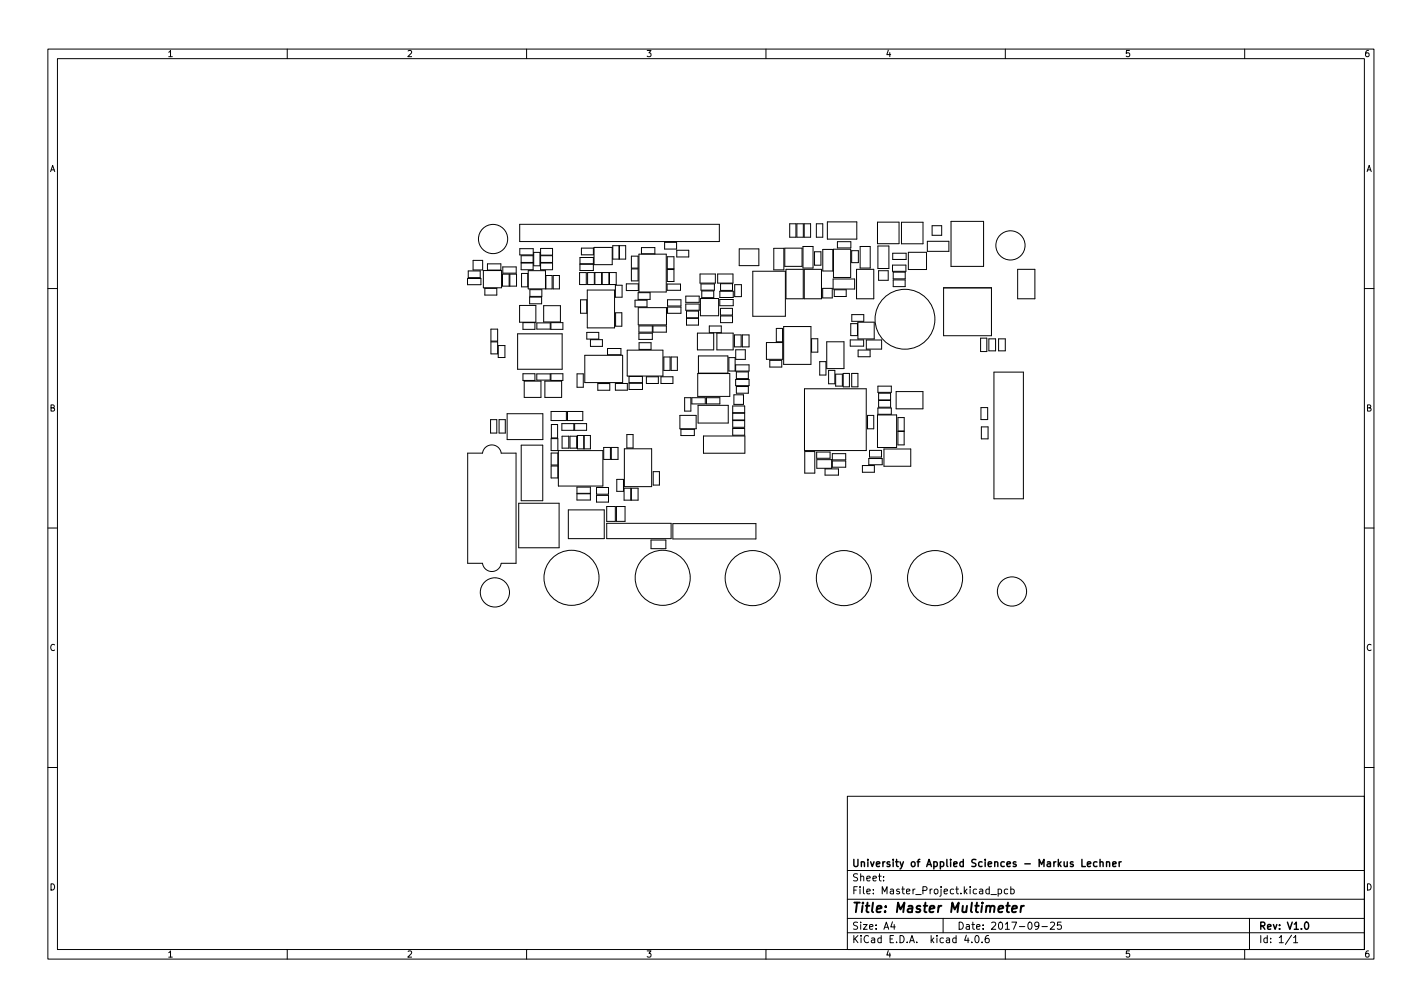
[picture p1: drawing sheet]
<svg xmlns="http://www.w3.org/2000/svg" width="297mm" height="210mm" viewBox="0 0 297 210" stroke-linecap="round" stroke-linejoin="round" font-family="sans-serif">
<defs><g id="words">
<text font-size="2.8" x="178" y="190.6">Title: Master Multimeter</text>
<g font-size="2.1">
<text x="178" y="184">Sheet:</text>
<text x="178" y="181">University of Applied Sciences - Markus Lechner</text>
<text x="178" y="186.7">File: Master_Project.kicad_pcb</text>
<text x="178" y="196.9">KiCad E.D.A. kicad 4.0.6</text>
<text x="178" y="194.1">Size: A4</text>
<text x="200" y="194.1">Date: 2017-09-25</text>
<text x="263" y="194.1">Rev: V1.0</text>
<text x="263" y="196.9">Id: 1/1</text>
</g>
<g font-size="1.8">
<text x="35" y="11.9">1</text>
<text x="85" y="11.9">2</text>
<text x="135" y="11.9">3</text>
<text x="185" y="11.9">4</text>
<text x="235" y="11.9">5</text>
<text x="285" y="11.9">6</text>
<text x="10.3" y="35.9">A</text>
<text x="285.3" y="35.9">A</text>
<text x="10.3" y="85.9">B</text>
<text x="285.3" y="85.9">B</text>
<text x="10.3" y="135.9">C</text>
<text x="285.3" y="135.9">C</text>
<text x="10.3" y="185.9">D</text>
<text x="285.3" y="185.9">D</text>
<text x="35" y="199.9">1</text>
<text x="85" y="199.9">2</text>
<text x="135" y="199.9">3</text>
<text x="185" y="199.9">4</text>
<text x="235" y="199.9">5</text>
<text x="285" y="199.9">6</text>
</g>
</g></defs>
<g fill="none" stroke="#000" stroke-width=".21">
<path d="M10 10.2h277v190.1h-277zM12 12.2h273v186.1h-273zM60 10.2v2M110 10.2v2M160 10.2v2M210 10.2v2M260 10.2v2M97.7 58.1h2.8v1.3h-2.8zM97.8 56.6h2.5v1.4h-2.5zM98.8 54.4h2v2h-2zM101 56.5h3.8v3.6h-3.8zM101.8 55.1h2.8v1.3h-2.8z"/>
<path d="M105 57.2h1.4v2.5h-1.4zM105 55.7h2.8v1.3h-2.8zM106.5 57.2h1.4v2.5h-1.4zM108.6 46.8h41.7v3.6h-41.7zM108.6 51.9h2.8v1.3h-2.8zM108.9 53.4h2.5v1.4h-2.5zM108.9 54.9h2.5v1.4h-2.5zM108.9 57.1h1.3v2.8h-1.3zM110.3 56.5h3.6v3.8h-3.6zM111.5 52.7h1.3v2.8h-1.3zM112.9 51.9h2.5v1.4h-2.5zM112.9 53.4h2.5v1.4h-2.5z"/>
<path d="M112.9 54.9h2.5v1.4h-2.5zM114 57.5h1.3v2.8h-1.3zM115.6 57.5h1.3v2.8h-1.3zM121.1 56.9h1.4v2.5h-1.4zM121.1 55.2h2.8v1.3h-2.8zM121.1 53.8h2.8v1.3h-2.8zM121.4 51.8h2.5v1.4h-2.5zM122.7 56.9h1.4v2.5h-1.4zM124.1 51.7h3.8v3.6h-3.8zM124.3 56.9h1.4v2.5h-1.4zM125.8 56.9h1.4v2.5h-1.4zM127.3 56.9h1.4v2.5h-1.4z"/>
<path d="M128 51.3h1.3v2.8h-1.3zM128.5 59.6h1.4v2.5h-1.4zM129.4 51.3h1.3v2.8h-1.3zM130.8 59.3h2.5v1.4h-2.5zM131.9 53.5h1.4v2.5h-1.4zM131.9 56.1h1.4v2.5h-1.4zM133.5 53.1h5.7v7.9h-5.7zM134 51.7h2.8v1.3h-2.8zM138.8 50.6h2.5v1.4h-2.5zM139.3 59.3h2.8v1.3h-2.8zM139.4 53.6h1.4v2.5h-1.4zM139.4 56.3h1.4v2.5h-1.4z"/>
<path d="M141.4 52.3h2.5v1.4h-2.5zM146.2 57.2h3.2v1.9h-3.2zM146.4 59.3h2.8v1.3h-2.8zM149.9 57.2h3.2v1.9h-3.2zM150.5 59.2h2.5v1.4h-2.5zM153.5 59.4h1.4v2.5h-1.4zM154.4 52h4.1v3.5h-4.1zM157.3 56.6h6.8v9.4h-6.8zM161.6 51.8h2.1v4.5h-2.1zM163.9 51.8h3.6v3.8h-3.6zM164.2 56.2h3.6v6.2h-3.6zM165 46.7h1.3v2.8h-1.3z"/>
<path d="M166.5 46.7h1.3v2.8h-1.3zM167.7 51.5h2.1v4.5h-2.1zM168 46.7h1.3v2.8h-1.3zM168 56.2h3.6v6.2h-3.6zM170.1 52.6h1.4v2.8h-1.4zM170.5 46.7h1.4v2.8h-1.4zM171.9 52.1h2.1v4.5h-2.1zM172.8 46.3h6.2v3.6h-6.2zM174 58.3h4.5v2.1h-4.5zM174.1 52h3.6v5.9h-3.6zM174.9 50.5h2.8v1.3h-2.8zM177.9 52.3h1.4v2.5h-1.4z"/>
<path d="M178.9 56.2h3.6v6.2h-3.6zM179.7 51.5h2.1v4.5h-2.1zM183.3 46.4h4.5v4.5h-4.5zM183.4 51.4h2.3v4.7h-2.3zM183.5 56.5h2v2h-2zM186.4 55.4h2.8v1.3h-2.8zM186.5 52.9h2.8v1.3h-2.8zM186.6 58.4h2.5v1.4h-2.5zM186.6 56.8h2.5v1.4h-2.5zM188.3 46.4h4.5v4.5h-4.5zM189.7 52.7h3.8v3.6h-3.8zM193.7 50.4h4.5v2.1h-4.5z"/>
<path d="M194.7 47.1h2v2h-2zM198.7 46.2h6.8v9.4h-6.8zM212.6 56.2h3.6v6.2h-3.6zM10 60.2h2M101.3 60.2h2.5v1.4h-2.5zM102.6 68.7h1.4v2.5h-1.4zM102.6 71.4h1.4v2.5h-1.4zM104.1 72.2h1.4v2.5h-1.4zM108.1 69.7h9.3v7.4h-9.3zM108.5 63.8h3.4v3.5h-3.4zM109.2 78h2.5v1.4h-2.5zM109.2 67.4h2.5v1.4h-2.5z"/>
<path d="M109.5 79.6h3.5v3.4h-3.5zM110.6 62h2.5v1.4h-2.5zM110.7 60.5h2.5v1.4h-2.5zM112.1 78.1h2.8v1.3h-2.8zM112.1 67.4h2.8v1.3h-2.8zM113.6 63.8h3.5v3.4h-3.5zM113.8 79.6h3.5v3.4h-3.5zM115.1 78h2.5v1.4h-2.5zM115.1 67.4h2.5v1.4h-2.5zM120.5 78.1h1.3v2.8h-1.3zM121.3 62.6h1.3v2.8h-1.3zM122.2 74.2h7.9v5.7h-7.9z"/>
<path d="M122.6 69.4h2.5v1.4h-2.5zM122.7 60.6h5.7v7.9h-5.7zM123.3 70.9h2.5v1.4h-2.5zM126.9 72.8h2.8v1.3h-2.8zM128.6 65.3h1.3v2.8h-1.3zM131 73.1h7.5v5.4h-7.5zM131.4 78.6h2.8v1.3h-2.8zM132.6 62.7h2.5v1.4h-2.5zM133.3 61.1h2.5v1.4h-2.5zM133.3 64.2h5.9v3.6h-5.9zM133.5 68h2.8v1.3h-2.8zM133.5 69.6h2.8v1.3h-2.8z"/>
<path d="M133.5 71.6h2.5v1.4h-2.5zM135 78.7h2.5v1.4h-2.5zM136.4 68.1h2.8v1.3h-2.8zM138.1 78.7h2.5v1.4h-2.5zM138.7 74.5h1.3v2.8h-1.3zM139.4 62.6h2.8v1.3h-2.8zM139.4 64.1h2.8v1.3h-2.8zM140.2 74.5h1.3v2.8h-1.3zM143.3 63.5h2.8v1.3h-2.8zM143.3 61.8h2.8v1.3h-2.8zM143.4 65h2.5v1.4h-2.5zM143.4 66.5h2.5v1.4h-2.5z"/>
<path d="M145.7 69.6h3.4v3.5h-3.4zM145.7 78h6.7v4.8h-6.7zM145.9 74.3h6.1v3.6h-6.1zM146.3 62.3h3.8v3.6h-3.8zM146.6 60.8h2.5v1.4h-2.5zM148.2 68.1h2.5v1.4h-2.5zM149.7 69.6h3.4v3.5h-3.4zM150.4 62.5h2.8v1.3h-2.8zM150.4 60.8h2.8v1.3h-2.8zM150.5 64.4h2.5v1.4h-2.5zM150.5 66h2.5v1.4h-2.5zM152.3 74.7h1.3v2.8h-1.3z"/>
<path d="M153.4 69.9h1.4v2.5h-1.4zM153.7 79.2h2.8v1.3h-2.8zM153.7 76.2h2.8v1.3h-2.8zM153.7 73h2v2h-2zM153.8 77.7h2.5v1.4h-2.5zM155.1 69.9h1.4v2.5h-1.4zM160.1 71.5h3.4v3.5h-3.4zM160.8 75.2h2.5v1.4h-2.5zM162.2 68.6h1.3v2.8h-1.3zM163.7 68.2h5.7v7.9h-5.7zM169.5 70.7h1.3v2.8h-1.3zM171.2 75.5h1.3v2.8h-1.3z"/>
<path d="M171.8 60.2h2v2h-2zM172.7 71.4h3.6v5.6h-3.6zM173.1 77.3h1.3v2.8h-1.3zM174.3 60.5h2.5v1.4h-2.5zM174.6 78.1h1.4v2.5h-1.4zM176.1 78h1.3v2.8h-1.3zM177.6 71h2.8v1.3h-2.8zM177.7 67.6h1.4v2.5h-1.4zM177.9 78h1.3v2.8h-1.3zM177.9 65.7h2.5v1.4h-2.5zM179.2 67.3h3.4v3.5h-3.4zM179.3 73.1h2.5v1.4h-2.5z"/>
<path d="M181 71h3.2v1.9h-3.2zM197.1 60.1h10v10h-10zM204.8 70.6h1.3v2.8h-1.3zM206.6 70.8h1.4v2.5h-1.4zM207.6 77.7h6.2v26.4h-6.2zM208.6 70.8h1.4v2.5h-1.4zM285 60.2h2M97.7 94.6h3.1a1.97 1.97 0 0 1 1.9-1.7 1.97 1.97 0 0 1 2 1.7h3.1v23h-3.1a1.97 1.97 0 0 1-2 1.7 1.97 1.97 0 0 1-1.9-1.7h-3.1zM102.5 87.6h1.3v2.8h-1.3zM104.3 87.6h1.3v2.8h-1.3zM105.9 86.4h7.5v5.4h-7.5zM108.9 92.9h4.5v11.6h-4.5z"/>
<path d="M115.1 85.9h3.2v1.9h-3.2zM115.1 91.6h1.4v2.5h-1.4zM115.1 97.3h1.4v2.5h-1.4zM115.1 94.6h1.4v2.5h-1.4zM115.2 88.6h1.3v2.8h-1.3zM116.6 94.1h9.3v7.4h-9.3zM117.4 88.4h2.5v1.4h-2.5zM117.4 91.1h1.4v2.5h-1.4zM118.5 85.9h3.2v1.9h-3.2zM119.1 91.1h1.4v2.5h-1.4zM120 88.4h2.5v1.4h-2.5zM120.6 90.9h1.3v2.8h-1.3z"/>
<path d="M122 90.9h1.3v2.8h-1.3zM124.9 80.1h2.5v1.4h-2.5zM126.1 93.4h1.4v2.5h-1.4zM127.7 93.4h1.4v2.5h-1.4zM128.5 80.1h2.5v1.4h-2.5zM130.4 93.7h5.7v7.9h-5.7zM130.9 90.7h1.3v2.8h-1.3zM131.4 80h2.8v1.3h-2.8zM136.4 98.5h1.3v2.8h-1.3zM142 86.7h3.4v2.8h-3.4zM142.2 89.6h2.8v1.3h-2.8zM143 83h1.3v2.8h-1.3z"/>
<path d="M144.5 83h2.8v1.3h-2.8zM145.8 84.6h6.3v3.7h-6.3zM146.9 91h8.7v3.6h-8.7zM147.6 83h2.8v1.3h-2.8zM153.1 87.8h2.5v1.4h-2.5zM153.1 86.3h2.5v1.4h-2.5zM153.1 84.8h2.5v1.4h-2.5zM153.1 89.5h2.5v1.4h-2.5zM153.3 82.4h2v2h-2zM153.8 80.7h2.5v1.4h-2.5zM168 81.2h12.9v12.9h-12.9zM168.1 94.3h2.1v4.5h-2.1z"/>
<path d="M170.6 94.4h2.8v1.3h-2.8zM170.6 96h3.1v1.8h-3.1zM172.3 97.9h2.8v1.3h-2.8zM173.9 96.2h2.8v1.3h-2.8zM173.9 94.7h2.8v1.3h-2.8zM180.1 97.2h2.5v1.4h-2.5zM181.2 86.7h1.3v2.8h-1.3zM181.5 95.7h2.8v1.3h-2.8zM181.6 94h2.5v1.4h-2.5zM183.3 86.6h4v6.8h-4zM183.4 80.6h2.8v1.3h-2.8zM183.4 85.2h2.8v1.3h-2.8z"/>
<path d="M183.5 82.1h2.5v1.4h-2.5zM183.5 83.6h2.5v1.4h-2.5zM184.6 93.7h5.6v3.6h-5.6zM187.2 81.8h5.6v3.6h-5.6zM187.6 90.1h1.3v2.8h-1.3zM187.6 87.2h1.3v2.8h-1.3zM204.9 85.1h1.4v2.5h-1.4zM205 89.1h1.4v2.5h-1.4zM10 110.2h2M108.4 105.1h8.4v9.3h-8.4zM118.7 106.5h7.5v6h-7.5zM120.5 101.7h2.8v1.3h-2.8z"/>
<path d="M120.5 103.1h2.8v1.3h-2.8zM124.6 101.8h2.5v1.4h-2.5zM124.6 103.4h2.5v1.4h-2.5zM126.7 105.8h1.8v3.1h-1.8zM126.7 109.3h13.5v3.2h-13.5zM128.8 105.8h1.8v3.1h-1.8zM128.8 100.1h1.4v2.5h-1.4zM130.4 101.9h1.4v2.5h-1.4zM131.9 101.9h1.4v2.5h-1.4zM136 112.8h3.1v1.8h-3.1zM140.6 109.3h17.3v3.2h-17.3zM285 110.2h2"/>
<path d="M10 160.2h2M177 166.3h108v32h-108zM285 160.2h2M60 198.3v2M110 198.3v2M160 198.3v2M177 194.8h108M177 191.8h108M177 187.8h108M177 181.8h108M184.6 183.8v.1M184.6 183v.1"/>
<path d="M186.4 192.5l-.3 1h.9M186.8 193v1M197 191.8v3M201.9 195.3l-.4 1h.9M203 196.7v.1M203.9 195.4l.1-.1a.8 .8 0 0 1 .5 .8 .8 .8 0 0 1-.5 .7 1 1 0 0 1-.1-1.4zM205.1 196.7v.1M206.5 195.3l-.4 .1a1.01 1.01 0 0 0 0 1.4l.5-.1v-.5l-.2-.3-.5 .1-.1 .2M207 186.8h1.1M208.5 185.7l.4-.1 .3 .3-.1 .7h-.6M208.5 185.6v1.5M210 198.3v2"/>
<path d="M210.5 185.7l-.4-.1-.3 .3 .1 .7h.6M211.1 185.7l.5-.1 .3 .3-.2 .7h-.6M211.1 185.1v1.5M217 193.2l-.3 .3-.4-.1-.2-.2 .2-.6 .4-.1 .2 .2a.99 .99 0 0 1-.3 1.3h-.3M217.6 193.5h1.2M219.4 192.7l.6-.2 .3 .5-.9 1h.9M221.6 192.5h-.7v.7l.2-.1 .5 .1 .1 .2-.1 .5-.2 .1-.5-.1M260 198.3v2M261 191.8v6.5M269.8 195.3l-1.3 1.9M270.2 195.8l.4-.5v1.5M270.2 196.8h.9"/>
<circle cx="103" cy="49.9" r="3"/>
<circle cx="211.1" cy="51.2" r="3"/>
<circle cx="189" cy="66.7" r="6.2"/>
<circle cx="103.4" cy="123.7" r="3"/>
<circle cx="119.4" cy="120.6" r="5.7"/>
<circle cx="138.4" cy="120.6" r="5.7"/>
<circle cx="157.2" cy="120.7" r="5.7"/>
<circle cx="176.3" cy="120.7" r="5.7"/>
<circle cx="195.3" cy="120.7" r="5.7"/>
<circle cx="211.4" cy="123.5" r="3"/>
</g>
<path d="M229.8 179.4v1.5M231.1 179.9v1M233.8 179.9v1M234.2 179.9l-.4 .3M227.1 180.4l.8-.1-.1-.3-.4-.1-.3 .2 .1 .8h.6M229.1 180l-.4-.1-.3 .3 .2 .7h.5M229.8 180.1l.2-.2 .4 .1v.9M231.1 180.1l.3-.2 .3 .1 .1 .9M232.4 180.4l.7-.1v-.3l-.5-.1-.2 .2 .1 .8h.6M272.7 192.6l.2-.1a.8 .8 0 0 1 .5 .8 .8 .8 0 0 1-.5 .7 .99 .99 0 0 1-.2-1.4z" fill="none" stroke="#000" stroke-width=".3"/>
<path d="M210.2 189.1h.7M210.5 188.5l-.2 1.7 .1 .2 .4 .1M211.4 189.8l1-.2v-.4h-.8l-.2 1 .2 .3 .6-.1M213.3 189.1l-.1 1.4M213.9 189.1l-.4 .1-.2 .3" fill="none" stroke="#000" stroke-width=".4"/>
<use href="#words"/>
</svg>
